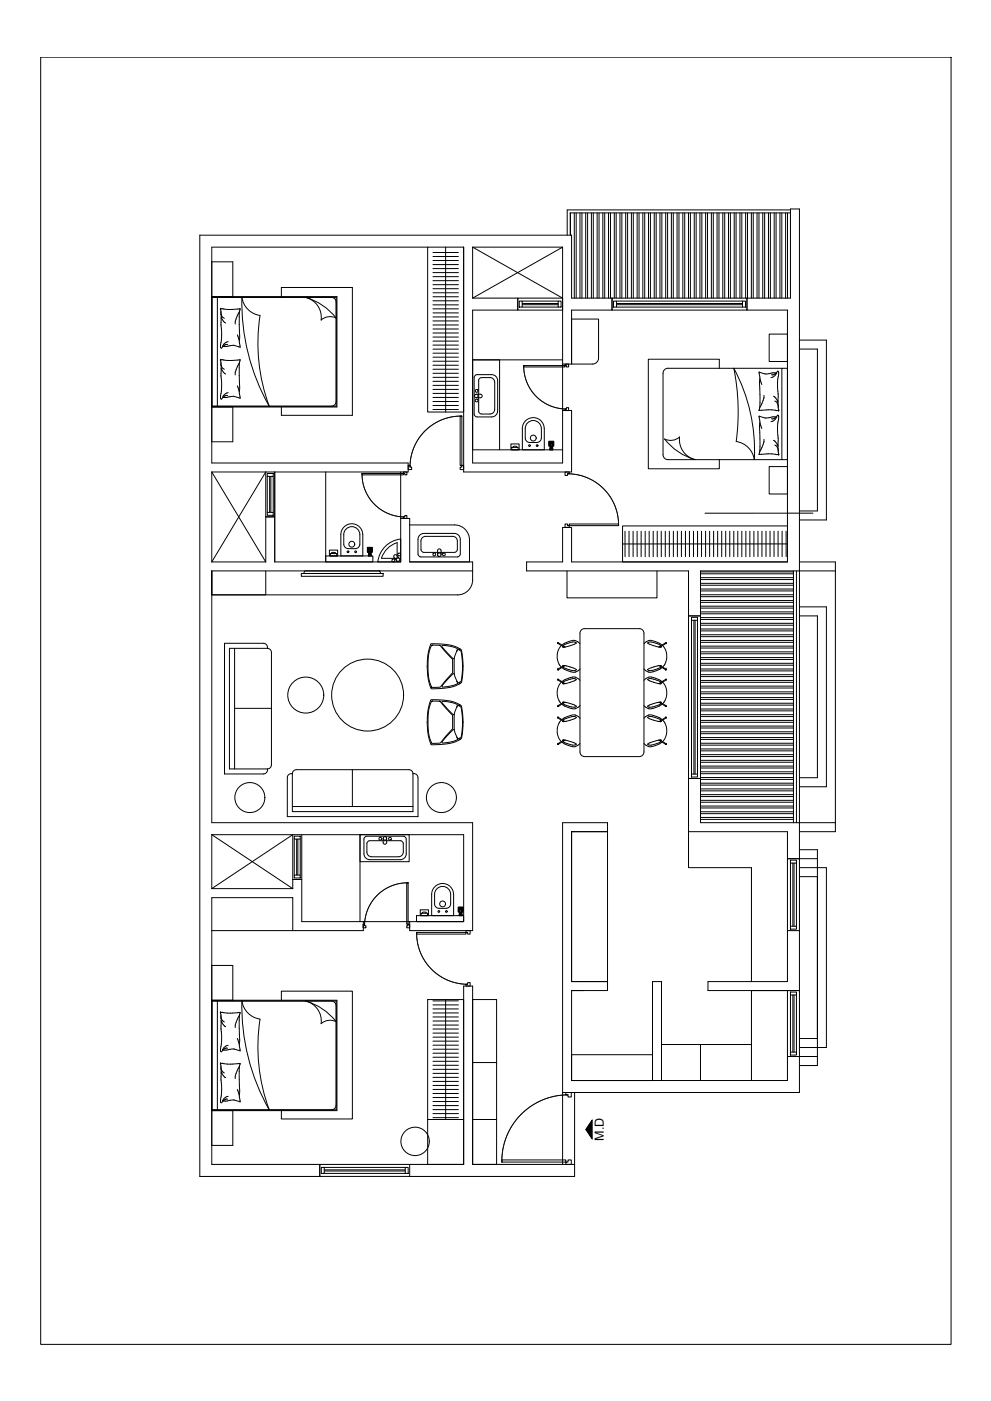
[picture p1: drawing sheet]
<svg xmlns="http://www.w3.org/2000/svg" width="420mm" height="594mm" viewBox="0 0 420 594" stroke-linecap="round" stroke-linejoin="round" font-family="sans-serif">
<defs><g id="words">
<text font-size="5.3" x="256.1" y="483.7" transform="rotate(-90 256.1 483.7)">M.D</text>
</g></defs>
<!-- layer: A-WALL-PARP -->
<path d="M335.1 88.6h3.8v153.5h-41.9v19.1h-5.1v-19.1h-68.6v-3.8h15.2v-14.6h3.8v14.6h91.6v-106.8h-17.2v-5.1h18.4zM181.3 104.8h-91.5v91.5h83.2v3.8h-83.2v38.2h22.9v-19.1h3.8M196.6 104.8v95.3h45.7v-26h-3.8v22.2h-38.1v-64.8h19.1v-5.1h-19.1v-21.6h38.1v49.6h3.8v-22.9h17.2v-5.1h-17.2v-26.7h-157.6v399.2h50.9v-5.1h-45.8v-113.2h34.3v14h30v-3.8h-26.2v-17.9h-3.8v3.9h-34.3v-22.9h106.8v36.9h-22.9v3.8h26.7v-45.7h-110.6v-106.8h110.6v-3.8h-26.7v-18.5h-3.8v18.5h-53.4v-38.2M291.9 330.1h5.1v18.8h41.9v15.2h-5v-11.4h-42zM238.5 348.9h19.1v3.8h-15.3v63.5h15.3v3.8h-15.3v38.2h91.6v-10.2h5v15.3h-100.4zM196.6 418.1h3.8v75.7h43.2v5.1h-69.9v-5.1h22.9zM300.2 416.2h33.7v-21.6h5v25.4h-38.7zM276.6 458.2v-42h3.9v42" fill="none" stroke="#000" stroke-width=".42"/>
<!-- layer: P -->
<g fill="none" stroke="#000" stroke-width=".42">
<path d="M241.9 90.3v9.4M243.5 90.3v36.1M244.3 90.3v36.1M245.9 90.3v36.1M246.7 90.3v36.1M248.3 90.3v36.1M249.1 90.3v36.1M250.7 90.3v36.1M251.5 90.3v36.1M253.2 90.3v36.1M254 90.3v36.1M255.6 90.3v36.1"/>
<path d="M256.4 90.3v36.1M258 90.3v36.1M258.8 90.3v36.1M260.4 90.3v36.1M261.2 90.3v36.1M262.8 90.3v36.1M263.7 90.3v36.1M265.3 90.3v36.1M266.1 90.3v36.1M267.7 90.3v36.1M268.5 90.3v36.1M270.1 90.3v36.1"/>
<path d="M270.9 90.3v36.1M272.5 90.3v36.1M273.3 90.3v36.1M275 90.3v36.1M275.8 90.3v36.1M277.4 90.3v36.1M278.2 90.3v36.1M279.8 90.3v36.1M280.6 90.3v36.1M282.2 90.3v36.1M283 90.3v36.1M284.6 90.3v36.1"/>
<path d="M285.5 90.3v36.1M287.1 90.3v36.1M287.9 90.3v36.1M289.5 90.3v36.1M290.3 90.3v36.1M291.9 90.3v36.1M292.7 90.3v36.1M294.3 90.3v36.1M295.1 90.3v36.1M296.8 90.3v36.1M297.6 90.3v36.1M299.2 90.3v36.1"/>
<path d="M300 90.3v36.1M301.6 90.3v36.1M302.4 90.3v36.1M304 90.3v36.1M304.8 90.3v36.1M306.5 90.3v36.1M307.3 90.3v36.1M308.9 90.3v36.1M309.7 90.3v36.1M311.3 90.3v36.1M312.1 90.3v36.1M313.7 90.3v36.1"/>
<path d="M314.5 90.3v36.1M316.1 90.3v36.1M316.9 90.3v36.1M318.6 90.3v36.1M319.4 90.3v36.1M321 90.3v36.1M321.8 90.3v36.1M323.4 90.3v36.1M324.2 90.3v36.1M325.8 90.3v36.1M326.6 90.3v36.1M328.2 90.3v36.1"/>
<path d="M329 90.3v36.1M330.7 90.3v36.1M331.5 90.3v36.1M333.1 90.3v36.1M333.9 90.3v36.1M297 257.9h39.4M297 255.4h39.4M297 253h39.4M297 250.6h39.4M297 248.2h39.4M297 245.8h39.4M297 243.3h39.4"/>
<path d="M297 259.5h39.4M297 257.1h39.4M297 254.6h39.4M297 252.2h39.4M297 249.8h39.4M297 247.4h39.4M297 244.9h39.4M297 242.5h39.4M297 279.6h39.4M297 277.2h39.4M297 274.8h39.4M297 272.4h39.4"/>
<path d="M297 270h39.4M297 267.5h39.4M297 265.1h39.4M297 262.7h39.4M297 260.3h39.4M297 278.8h39.4M297 276.4h39.4M297 274h39.4M297 271.6h39.4M297 269.2h39.4M297 266.7h39.4M297 264.3h39.4"/>
<path d="M297 261.9h39.4M297 299h39.4M297 296.6h39.4M297 294.2h39.4M297 291.7h39.4M297 289.3h39.4M297 286.9h39.4M297 284.5h39.4M297 282.1h39.4M297 298.2h39.4M297 295.8h39.4M297 293.4h39.4"/>
<path d="M297 290.9h39.4M297 288.5h39.4M297 286.1h39.4M297 283.7h39.4M297 281.3h39.4M297 318.4h39.4M297 316h39.4M297 313.5h39.4M297 311.1h39.4M297 308.7h39.4M297 306.3h39.4M297 303.9h39.4"/>
<path d="M297 301.4h39.4M297 317.6h39.4M297 315.2h39.4M297 312.7h39.4M297 310.3h39.4M297 307.9h39.4M297 305.5h39.4M297 303.1h39.4M297 300.6h39.4M297 337.8h39.4M297 335.4h39.4M297 332.9h39.4"/>
<path d="M297 330.5h39.4M297 328.1h39.4M297 325.7h39.4M297 320.8h39.4M297 339.4h39.4M297 337h39.4M297 334.5h39.4M297 332.1h39.4M297 329.7h39.4M297 327.3h39.4M297 324.9h39.4M297 322.4h39.4"/>
<path d="M297 320h39.4M336.4 323.2h-39.4M297 347.5h39.4M297 345h39.4M297 342.6h39.4M297 340.2h39.4M297 346.6h39.4M297 344.2h39.4M297 341.8h39.4"/>
</g>
<!-- layer: A-ELE THIN -->
<path d="M338.9 148h7.7v68.7h-7.7M338.9 144.2h11.5v76.3h-11.5M338.9 242.1v106.8M338.9 257.3h11.5v76.3h-11.5M338.9 261.2h7.7v68.6h-7.7M338.9 371.7h7.7v68.7h-7.7M338.9 367.9h11.5v76.3h-11.5" fill="none" stroke="#000" stroke-width=".42"/>
<!-- layer: A-WALL -->
<path d="M242.3 458.2h34.3" fill="none" stroke="#000" stroke-width=".42"/>
<!-- layer: A-FIXT -->
<g fill="none" stroke="#000" stroke-width=".42">
<path d="M181.3 104.8h15.3v69.9h-15.3zM183.6 107.1h10.7M183.6 110.5h10.8M183.6 112.2h10.8M183.6 115.6h10.8M183.6 117.3h10.8M188.9 104.8l.1 69.9M194.3 108.8h-10.7M194.4 113.9h-10.8M194.4 119h-10.8M89.8 126.1h2.4v46.2h-2.4zM89.8 126.1h52.7v46.2h-52.7"/>
<path d="M89.8 125.8h53.1v46.8h-53.1M93.5 130.8l.2 2.5M93.5 130.8l.1 .2M93.5 130.8h.1M93.6 131l3.8 .2 4.4-.2M93.6 132.3l.1 .9M93.7 138.2l.3 3.9M93.7 133.2l.5 1 .9 .8M93.7 133.3l.1 1.7M93.8 134.5l.4 .9M93.8 135l-.1 3.1M94.2 135.4l.5 .7"/>
<path d="M94.7 136.2l1 .8M98.7 125.8v-14.8h-8.9v76.3h8.9v-14.7M101.4 134.4v3.2M101.4 137.6l.1 7.2 .3 2.4M101.5 132.2l-1.4 3-.4 2.2M101.8 130.9v.1M101.8 131l-.4 3.3M102.6 126.1a9.1 9.1 0 0 0 7.7 7.7 76.9 76.9 0 0 0 3.8 38.4 89.5 89.5 0 0 1-11.5-46.1zM119.3 125.8v-3.9h30.1v54.2h-30.1v-3.8M136.2 135.7a8.7 8.7 0 0 0-6.7-9.6 25.2 25.2 0 0 1 13 8.8 5.6 5.6 0 0 0-6.4 .8M140.4 126.1l1.5 .6 .6 1.5M183.6 125.8h10.8"/>
<path d="M183.6 120.7h10.8M183.6 122.4h10.8M183.6 124.1h10.8M183.6 127.6h10.8M183.6 129.3h10.8M183.6 131h10.8M183.6 132.7h10.8M183.6 134.4h10.8M183.6 136.1h10.8M183.6 137.8h10.8M183.6 139.5h10.8M93.5 152.4l.3 4.2"/>
<path d="M93.5 152.4l3.6 .5 4.7-.3M93.5 152.4h.1M93.6 153.9l.4 1.8 1.1 .9M93.8 156.1l.2 .6M93.8 156.6l.2 7.1M94 142l-.2 2.4a4.1 4.1 0 0 0 0 3.2l.5-.7M94 156.7l.2 .3M94.2 157l.5 .8M94.7 157.8l.6 .6M95 146.5l-.3 .4M95.3 158.4l.4 .2M96.5 146.1h-.7l-.8 .4"/>
<path d="M96.7 144.9l-1.3 .5-1.1 1.5M97.6 146.6l1.5-.2 2.7 .8M97.6 146.6l-3.3 .3M100.6 142l.2 .5M100.8 142.5l.5 1.3M101.3 143.8l.2 .7M101.4 159.2l.1 7.3 .3 2.3M101.5 153.9l-1.4 3-.4 2.1M101.6 153.3l-.2 6M101.8 152.6h.1M101.8 152.6l-.2 .7M101.8 147.2h.1"/>
<path d="M183.6 141.2h10.8M183.6 142.9h10.8M183.6 144.6h10.8M183.6 146.3h10.8M183.6 148h10.8M183.6 149.8h10.8M183.6 151.5h10.8M183.6 153.2h10.8M183.6 154.9h10.8M183.6 156.6h10.8M183.6 158.3h10.8M200.4 152.6h38.1"/>
<path d="M211.8 152.6v38.1M238.5 154.4v19.7M305 156.2v-3.9h-30.1v46.5h30.1v-3.9M311.1 156.2a73.5 73.5 0 0 1 8.7 38.7 9.1 9.1 0 0 0-7.7-7.7 93.6 93.6 0 0 0-1-31zM326.1 141.7h7.8v11.6h-7.8zM328.2 158.8l-1.1 .1M328.7 159l-1.8 1.1M329 158.1l-.8 .7M329.3 158.1l-.6 .9M329.3 158.2l-4.8 .4-2.7-.8 .4 2.4v7.2l-.3 6.3M329.7 157.4l.4 .3M329.7 157.4l-.4 .8"/>
<path d="M330.1 157.7v1M330.1 158.7l-.4 4.3M331.5 156.2h2.4v38.7h-2.4zM331.5 156.2h-48.3l-1.1 .2-.7 .8-.3 1v34.6l.6 1.5 1.5 .6h48.3M94 163.7l-.2 2.3a4.1 4.1 0 0 0 0 3.3l.1-.1M94.3 168.5l-.4 .7M95 168.2l-.3 .3M95.2 167.9l-.2 .3M95.4 167.9l-.2 .1M96.5 167.7l-1.1 .1M96.7 166.5l-1.5 .7-.9 1.3M97.6 168.2l1.5-.1 2.7 .7"/>
<path d="M97.6 168.2l-3.3 .3M100.6 163.6l.9 2.5M101.8 168.8h.1M142.5 170.2l-.6 1.4-1.5 .6M183.6 160h10.8M183.6 161.7h10.8M183.6 163.4h10.8M183.6 165.1h10.8M183.6 166.8h10.8M183.6 168.5h10.8M183.6 170.3h10.8M183.6 171.9h10.8"/>
<path d="M183.6 173.7h10.8M201 160.1l.5-1 .8-.2h6.8l1.3 .9 .6 1.5M201 160.1v15.5l.3 .7 1 .5 6.8-.1 1.3-.8 .6-1.6M202 167.2h1.7a.75 .75 0 0 1 .7 .7 .75 .75 0 0 1-.7 .8h-1.7M207.7 160.1l1 .3 1 1.2v12M207.8 160.1l-4 .1-.8 .8-.1 13.3M209.7 173.6l-.5 1.4-1.5 .6-3.9-.1-.6-.5-.3-.7M211 161.4v12.9M321.8 174v.1M321.9 173.7l-.1 .3M322.2 160.5l.4 1.4M322.2 179.2l.4 1.4"/>
<path d="M322.6 161.9l.4 1.2M322.7 171.8l-.6 1M323.6 169.8l-.9 2M323.8 169l-.3 .8M323.9 167.6l-.1 1.4M327.4 178.7l-.5 .1M327.9 168l.9 .7 1 1.9M328.1 176.7l-3.4 .6-2.9-.8 .4 2.3v9.5l-.4 4.4M328.1 176.7l1.2 .1M328.2 177.5l-1.1 .1M328.5 170l.9 .8 .5 1M328.7 177.7l-1.2 .9"/>
<path d="M329 176.8l-.8 .6M329.3 176.8l-.6 .9M329.7 163l.4 10.6M329.7 176.1l.4 .2M329.7 176.1l-.4 .7M329.9 171.8l.1 .9M330.1 176.3v1.1M330.1 173.6v.6l-2.9-.4-5.3 .2M330.1 177.4l-.4 3.8 .2 5.8M330.2 174.2h-.1M200.4 190.7h38.1M216.6 188.2h3.5v2.5h-3.5z"/>
<path d="M217 189.7h2.7v1h-2.7zM217.6 189.7v-.4l.7-.1 .8 .1v.4M221.5 190.7l-.1-9a4.6 4.6 0 0 1 4.7-4.6 4.6 4.6 0 0 1 4.6 4.6l.1 9M229.5 181.7a3.4 3.4 0 0 0-3.4-3.4 3.4 3.4 0 0 0-3.4 3.4l.1 4.5 .8 1.2 .9 .2M229.5 185.8l-.2 .9-1.1 .8-3.6 .1M229.5 181.7v4.1M233.2 190.3v-1.2h-.4v-1.9h1.9l-.3 3.5M233.2 189.2h-.5v-2.1h2.1v2.1h-.5M233.2 188.9a.92 .92 0 0 1-.2-1.4 .92 .92 0 0 1 1.4 0 .92 .92 0 0 1-.1 1.4M233.2 188.8l.3 .8M233.3 188.8h.1M233.3 188.2h.8"/>
<path d="M233.3 188.8l.1 .1M233.4 188.2v1.3h.7v-.7M233.4 188.2h.7M233.4 188.8h.7M233.4 189.5l.1 .6h.5l.1-.6M233.5 189.8h.5M233.5 188.1l-.2-.1v.3M233.6 188.1h.3M234 188.1l.2-.1-.1 .3M234.1 188.8v.7l-.7 .1M234.1 188.2v.6M234.1 188.8v.1"/>
<path d="M234.4 190.3h-1.3v.4M281.8 186.1a5.6 5.6 0 0 0 6.3-.8 8.8 8.8 0 0 0 6.7 9.6 25.1 25.1 0 0 1-13-8.8zM321.8 192.7h.1M322.6 180.6l.4 1.1M322.8 192.6l-.9 .1M322.8 192.6l4.4-.1 3 .4M323.6 188.5l-1.5 3M323.8 187.7l-.3 .7M323.9 186.3l-.1 1.4M326.1 197.9h7.8v11.6h-7.8zM327.9 186.7l.9 .6 1 1.9M328.5 188.7l.9 .7 .5 1.1"/>
<path d="M329.9 190.5l.1 .9M329.9 187l.2 5.9M330.1 192.9h.1M138.1 200.1v38.2M169.9 200.1v19.7M138.1 235.7h20v2.6h-20zM139.7 233.3h3.5v2.4h-3.5zM140 234.7h2.8v1h-2.8zM142.2 234.7l-.1-.4-.7-.1-.7 .1v.4M146.2 223.2a4.6 4.6 0 0 1 4.9-.7 4.6 4.6 0 0 1 2.7 4.2v9h-9.3l.1-9.8 .5-1.5zM146.7 224.3a3.4 3.4 0 0 1 3.8-.7 3.4 3.4 0 0 1 2.1 3.1l-.1 4.1-.5 1.3-1.3 .5h-3.6l-1.1-.9-.2-.9v-4.8zM155.9 232.2h1.8l-.3 3.5h-1.2z"/>
<path d="M156.2 235.3h1.2M156.2 234.2h-.5v-2.1h2.2v2.1h-.5M156.3 233.9a.92 .92 0 0 1-.2-1.4 .92 .92 0 0 1 1.4 0 .92 .92 0 0 1-.2 1.4M156.4 233.8h.1M156.4 233.2l.1 1.3M156.4 233.2h.8M156.4 233.8h.8M156.4 233.8l.1 .1M156.4 234.5l.1 .7h.6v-.7M156.5 233.2h-.1M156.5 234.5h.6M156.5 234.8h.6"/>
<path d="M156.5 233.1l-.2-.1 .1 .3M156.7 233.1h.2M157.2 233.8l.2 .5-.3 .3-.7-.1-.1-.7M157.2 233.2l-.1 1.3M157.2 233.2v.1M157.2 233.8l-.1 .1M168.4 230.1v6.7l-6.7-.1a10.2 10.2 0 0 1 6.7-6.6M169.9 228.6a11 11 0 0 0-9.7 9.7M169.9 228.6v9.7h-9.7M173.7 222.6h19a6.4 6.4 0 0 1 6.4 6.3v9.4M178.2 226.7l1.5-.5h12.9l1.1 .2 .9 .7 .5 1v6.8l-.2 .7-1 .6-15.4-.1-.8-.2-.5-1v-6.2l.3-1.1zM178.5 229.4l.2-1 1.2-.9 12-.1 1.4 .6 .6 1.4"/>
<path d="M178.5 229.4v4l.8 .8h13.4l.7-.2 .4-.6 .1-4M185.5 235.2v-1.7a.75 .75 0 0 1 .8-.8 .75 .75 0 0 1 .7 .8v1.7M265 225.3v10.8M266.7 225.3v10.8M268.4 225.3v10.8M270.1 225.3v10.8M271.8 225.3v10.8M273.5 225.3v10.8M275.2 225.3l.1 10.8M276.9 225.3v10.8M278.7 225.3v10.8M280.4 225.3v10.8"/>
<path d="M282.1 225.3v10.8M283.8 225.3v10.8M285.5 225.3v10.8M287.2 225.3v10.8M288.9 225.3v10.8M290.6 225.3v10.8M292.3 225.3v10.8M294 225.3v10.8M295.7 225.3v10.8M297.4 225.3v10.8M299.1 225.3v10.8M300.9 225.3v10.8"/>
<path d="M302.6 225.3v10.8M304.3 225.3v10.8M306 225.3v10.8M307.7 225.3v10.8M309.4 225.3v10.8M311.1 225.3v10.8M312.8 225.3v10.8M314.5 225.3v10.8M316.2 225.3v10.8M317.9 225.3v10.7M319.6 225.3v10.7M321.4 225.3v10.7"/>
<path d="M323 225.3v10.7M324.8 225.2v10.8M326.5 225.2v10.8M328.2 225.2v10.8M329.9 225.2v10.8M331.6 225.2v10.8M333.3 225.2v10.8M333.9 223h-70v15.3h70M333.9 230.6l-70 .1M89.8 242.1v10.2h22.9v-10.2M127.7 243.2h34.7v1.2h-34.7zM129.2 242.1h31.8l.4 1.1h-32.6z"/>
<path d="M200.4 245.9a6.4 6.4 0 0 1-6.4 6.4h-104.2M240.4 242.1v11.4h38.1v-11.4M99.5 274.9v51.2M113.4 274.9l1.2 .5 .5 1.2v47.8l-.5 1.2-1.2 .5M113.4 274.5v.4M113.4 274.9h-16.1v51.2h16.1M113.4 274.5l-.5-1.2-1.2-.5h-16.5v55.4h16.5l1.2-.5 .5-1.6M182.7 273.1l6.3 .2a12.6 12.6 0 0 1 6.3 2.1l.8 2.9 .2 5.4-.6 5.5-.8 .7a22.4 22.4 0 0 1-11.3 2.2l-.8-.1-.7-1.9-.6-2.8-.4-3.8 .3-5.9zM182.9 273.7l3.6-.1 5.3 5.8 .1 4.9a2.61 2.61 0 0 1-1.3 2.4l-1.5 1.7a6.7 6.7 0 0 1-2.9 3h-3.1l-1.3-3.8-.3-4.4 .1-4.7 .5-2.6zM192.6 279.3v6.3M193.7 276.1l.2-1-.7-.4-5-1a.5 .5 0 0 0-.8 .1 .5 .5 0 0 0 .2 .7l4.1 4.5 .9 .3M193.7 276.1v-.1a.85 .85 0 0 1 .8-.6 .85 .85 0 0 1 .8 .6l.8 5.5-.2 5.3-.4 2-1 .7-.8-.6"/>
<path d="M193.7 276.1l-1.1 3.2M194.9 275.2v.2M194.9 275.2l-.3-.2 .3 .4M236.4 272.7l.1 .1M236.5 272.8l1.5 1M236.7 272.5l-.3 .2M236.7 272.5l1.6 1M238 273.8a6.7 6.7 0 0 0 0 9M238.3 273.5l-.3 .3M238.5 274.1l.1 .3h.5M238.5 274.1l.6 .3M238.7 273.8l.9 .6"/>
<path d="M238.7 273.8l-.2 .3M239.6 274.4h-.5M244.3 272.7l-1.6 .8-3.1 .9M244.4 272.7a5.6 5.6 0 0 0-5.7 1.1M245.9 272.9l-.9-.7a3.6 3.6 0 0 0-4-.1l-2.7 1.4M271.1 266.6l1.3 .5 .6 1.4v50.4M271.1 266.6h-23.3l-.9 .2-.7 .7-.3 1v50.4M273 272.9l.9-.7a4.1 4.1 0 0 1 4.8 .2l2 1.1M274.6 272.7a5.6 5.6 0 0 1 5.6 1.1M274.6 272.7l1.7 .8 3 .9M279.3 274.4h.5M280.2 273.8l-.9 .6"/>
<path d="M280.2 273.8l.2 .3M280.4 274.1l-.1 .3h-.5M280.4 274.1l-.6 .3M280.7 273.5l.2 .3M280.9 273.8a6.7 6.7 0 0 1 .1 9M282.2 272.5l.3 .1-.1 .2M282.2 272.5l-1.5 1M282.4 272.8l-1.5 1M182.7 296.8l6.3 .2a12.6 12.6 0 0 1 6.3 2.1l.8 3 .2 5.3-.6 5.6-.8 .7a22.4 22.4 0 0 1-11.3 2.1h-.8l-.7-2-.6-2.7-.4-3.8 .3-6zM182.9 297.4l3.6-.1 5.3 5.9 .1 4.8a2.61 2.61 0 0 1-1.3 2.4l-3.9 4.6h-3.7l-1.2-3.7-.3-4.4 .2-5.7zM192.6 285.6l1.1 3.3M192.6 285.6l-.8 .3-3.9 4.3a.68 .68 0 0 0-.4 1 .68 .68 0 0 0 1.1 .1l4.8-1.1a.73 .73 0 0 0 .6-.5 .73 .73 0 0 0-.3-.8"/>
<path d="M193.7 299.8l.2-.9-.7-.5-5-1a.5 .5 0 0 0-.8 .1 .5 .5 0 0 0 .2 .7l3.9 4.2 1.1 .7M193.7 299.8l.2-.4a1.1 1.1 0 0 1 1.6 .7l.6 5.1-.2 5.3-.4 2.1-1 .7-.8-.7M193.7 299.8l-1.1 3.3M194.9 298.9v.2M194.9 298.9l-.3-.2 .3 .4M195 289.6v.2M195 289.6l-.4 .4 .4-.2M236.4 288.2l.1 .1M236.5 288.3l1.5 1M236.6 299.3l-.1 .3 .2-.1M236.6 299.3l.1 .2M236.6 283.7l-.1 .4 .2-.1"/>
<path d="M236.6 283.7l.1 .3M236.6 283.7h.1M236.7 288.1l-.3 .1M236.7 288.1l1.6 1M238 298.4l-1.4 .9M238 298.4l.2 .2M238 282.8l-1.4 .9M238 282.8l.2 .2M238 289.3a6.7 6.7 0 0 0 0 9.1M238.2 298.6l2.6 1.4a3.8 3.8 0 0 0 5.1-.8M238.2 283l2.6 1.5a3.8 3.8 0 0 0 5.1-.8M238.2 298.6l-1.5 .9"/>
<path d="M238.2 283l-1.5 1M238.3 289.1l-.3 .2M238.5 289.6l.1 .3h.5M238.5 289.6l.6 .3M238.5 298l.2 .3M238.5 282.5l.2 .3M238.7 289.3l.9 .6M238.7 289.3l-.2 .3M239 297.7l-.5 .3M239 282.2l-.5 .3M239.5 297.8l-.8 .5M239.5 297.8l3.6 1 1.3 .7a3.3 3.3 0 0 1-3.7-.2l-2-1"/>
<path d="M239.5 297.8l-.8-.1-.2 .3M239.5 282.2l-.8 .6M239.5 282.2l3.6 1.1 1.3 .7a3.3 3.3 0 0 1-3.7-.2l-2-1M239.5 282.2h-.8l-.2 .3M239.6 289.9h-.5M244.3 288.2l-1.6 .8-3.1 .9M244.4 288.2a5.6 5.6 0 0 0-5.7 1.1M245.9 288.5l-.9-.8a4 4 0 0 0-4.8 .2l-1.9 1.2M273 288.5l.9-.8a4.1 4.1 0 0 1 4.8 .2l2 1.2M279.3 289.9h.5M279.4 297.8l.9 .5M279.4 297.8l-3.6 1-1.3 .7a3.3 3.3 0 0 0 3.8-.2l2-1"/>
<path d="M279.4 297.8l.8-.1 .2 .3M279.4 282.2l.9 .6M279.4 282.2l-3.6 1.1-1.3 .7a3.3 3.3 0 0 0 3.8-.2l2-1M279.4 282.2h.8l.2 .3M279.9 297.7l.5 .3M279.9 282.2l.5 .3M280.2 289.3l-.9 .6M280.2 289.3l.2 .3M280.2 289.3v-.1a5.6 5.6 0 0 0-5.6-1l4.7 1.7M280.4 289.6l-.1 .3h-.5M280.4 289.6l-.6 .3M280.4 298l-.1 .3"/>
<path d="M280.4 282.5l-.1 .3M280.7 289.1l.2 .2M280.7 298.6l-2.6 1.4a3.8 3.8 0 0 1-5.1-.8M280.7 283l-2.6 1.5a3.8 3.8 0 0 1-5.1-.8M280.7 298.6l1.5 .9M280.7 283l1.5 1M280.9 289.3a6.7 6.7 0 0 1 .1 9.1M281 298.4l1.4 .9M281 298.4l-.3 .2M281 282.8l1.4 .9M281 282.8l-.3 .2M282.2 288.1h.3l-.1 .2"/>
<path d="M282.2 288.1l-1.5 1M282.4 299.3v.3l-.2-.1M282.4 299.3l-.2 .2M282.4 283.7v.4l-.2-.1M282.4 283.7l-.2 .3M282.4 283.7h.1M282.4 288.3l-1.5 1M99.5 300.4h15.6M192.6 303.1v6.3M192.6 309.4l1.1 3.2M192.6 309.4l-.8 .3-3.9 4.2a.68 .68 0 0 0-.4 1 .68 .68 0 0 0 1.1 .1l4.8-1.1a.73 .73 0 0 0 .6-.5 .73 .73 0 0 0-.3-.8M195 313.3v.2"/>
<path d="M195 313.3l-.4 .4 .4-.2M236.4 315.5l.3 .1M236.5 315.4l-.1 .1M236.6 304.4h.1M236.6 304.4l1.4 1M236.7 304.2h-.3l.2 .2M236.7 304.2l-.1 .2M236.7 304.2l1.5 1M238 305.4a6.7 6.7 0 0 0 0 9M238 314.4l.3 .2M238 314.4l-1.5 1M238.2 305.2l-.2 .2"/>
<path d="M238.3 314.6a7 7 0 0 0 6.1 1.8l1.5-1.1M238.3 314.6l-1.6 1M238.5 314.1l.2 .3M238.5 305.7l.2 .3h.8M238.5 305.7l.5 .3M238.7 305.4l.8 .6M238.7 305.4l2-1a3.2 3.2 0 0 1 3.7-.2l-1.7 .9-3.2 .9M238.7 305.4l-.2 .3M238.7 314.4a6.8 6.8 0 0 0 5.6 1.2l.1-.1M239.1 313.8h-.5l-.1 .3M239.1 313.8h.5M239.1 313.8l-.6 .3"/>
<path d="M239.6 313.8l-.9 .6M239.6 313.8l3.1 .9 1.6 .9M245.9 318.9l.6 1.3 1.3 .6h23.3M245.9 304.6l-.6-.6a3.7 3.7 0 0 0-4.5-.3l-2.6 1.5M273 304.6l.6-.6a3.7 3.7 0 0 1 4.5-.3l2.6 1.5M273 318.9l-.6 1.3-1.3 .6M279.3 313.8l.9 .6M279.3 313.8l-.5 .2a6.5 6.5 0 0 0-4.2 1.6 3 3 0 0 0 3.2-.1l2.4-1.1M279.8 313.8h.5l.1 .3M279.8 313.8h-.5M279.8 313.8l.6 .3M280.3 305.4l-.9 .6"/>
<path d="M280.3 305.4l-2-1a3.2 3.2 0 0 0-3.8-.2l1.8 .9 3.1 .9M280.3 305.4l.1 .3M280.4 314.1l-.2 .3M280.4 305.7l-.2 .3h-.8M280.4 305.7l-.5 .3M280.7 314.6a6.1 6.1 0 0 1-6.8 1.4l-.9-.7M280.7 314.6l1.5 1M280.7 305.2l.3 .2M280.9 314.4l-.2 .2M280.9 314.4l1.5 1M281 305.4a6.7 6.7 0 0 1-.1 9M282.2 304.2h.3l-.1 .2"/>
<path d="M282.2 304.2l.2 .2M282.2 304.2l-1.5 1M282.4 304.4h.1M282.4 304.4l-1.4 1M282.4 315.4l.1 .2h-.3M124 328.1l.4-1.2 1.2-.5h47.8l1.2 .5 .5 1.2M124 328.1l-1.7 .4-.5 1.2v16.6h55.4v-16.6l-.5-1.2-1.6-.4M124 328.1v16.1h51.1v-16.1M149.4 326.4v15.6M124 342h51.1M152.6 353.9h20.9v11.5h-20.9zM152.6 353.9v36.9"/>
<path d="M155.5 354.6l-1 .5-.2 .7v6.3l.3 1 .6 .9 1.6 .5h13M155.6 354.6h15.4l.7 .2 .5 1v6.8l-.9 1.4-1.6 .5M162.4 357.2a.75 .75 0 0 0 .8 .8 .75 .75 0 0 0 .7-.8M162.5 355.5v1.8M163.9 355.5v1.8M169.7 356.5l.8 .2 .4 .6 .1 4-.6 1.4-1.4 .6M169.8 356.5l-13.4 .1-.8 .7v4M242.3 352.7h15.3v63.5h-15.3zM291.9 352.7v15.2h26.7v48.3M155.5 361.3l.6 1.4 1.4 .6M157.5 363.3h11.5M184.1 376.3a4.6 4.6 0 0 1 5.1-1.4 4.6 4.6 0 0 1 3.1 4.4v9h-9.3l.1-9.9z"/>
<path d="M154.1 390.8h19.6M176.6 388.3h20v2.5h-20zM178.2 385.8h3.5v2.5h-3.5zM178.5 387.3h2.8v1h-2.8zM179.2 387.3v-.4l.7-.2 .8 .2v.4M191.1 383.3l-.3 .9-1.1 .9-3.6 .1-.9-.3-.9-1.1v-4.5a3.4 3.4 0 0 1 3.4-3.4 3.4 3.4 0 0 1 3.4 3.4v4M194.4 384.8h1.8l-.3 3.5h-1.2zM194.7 387.8h1.2M194.7 386.7h-.5v-2.1h2.2v2.1h-.5M194.8 386.4a.92 .92 0 0 1-.2-1.3 .92 .92 0 0 1 1.4 0 .92 .92 0 0 1-.2 1.3M194.9 386.3l-.1 .7 .8 .2 .3-.4-.2-.5M194.9 386.3l.1 .1"/>
<path d="M194.9 385.7l.1 1.3M194.9 385.7h.8M194.9 386.3h.8M194.9 387l.1 .7h.6v-.7M195 385.7h-.1M195 387h.6M195 387.3h.6M195.1 385.7l-.3-.1 .1 .2M195.2 385.7h.2M195.5 385.7l.3-.1-.1 .2M195.6 385.7h.1M195.7 385.7l-.1 1.3"/>
<path d="M195.7 386.3l-.1 .1M89.8 424.5h2.4v46.1h-2.4zM89.8 424.5h52.7v46.1h-52.7M89.8 424.1h53.1v46.8h-53.1M93.5 429.2l.2 2.4M93.5 429.1l.4 .2M93.5 429.1v.1M93.6 430.7l.1 .9M93.7 431.6l.5 1 .9 .7M93.7 431.7l.3 8.7M93.8 432.8l.4 1M93.9 429.3l1.1 .1"/>
<path d="M94.2 433.8l1.5 1.6M94.9 429.4h5.9M98.7 424.1v-14.7h-8.9v76.3h8.9v-14.8M101.5 430.6l-1.4 3-.4 2.2M101.8 429.3h.1M101.8 429.3l-1 .1M101.8 429.4l-.4 4.4 .1 9.4 .3 2.4M102.6 424.4a9.1 9.1 0 0 0 7.7 7.7 76.9 76.9 0 0 0 3.8 38.5 89.5 89.5 0 0 1-11.5-46.2zM119.3 424.1v-3.8h30.1v54.2h-30.1v-3.9M129.5 424.5a25.2 25.2 0 0 1 13 8.7 5.6 5.6 0 0 0-6.4 .9M129.5 424.4a8.7 8.7 0 0 1 6.7 9.7M140.4 424.5l1.5 .6 .6 1.4"/>
<path d="M183.6 426.1h10.7M183.6 427.8h10.7M183.6 431.2h10.8M183.6 433h10.8M183.6 434.7h10.8M183.6 436.4h10.8M183.6 438.1h10.8M183.6 439.8h10.8M188.9 423.8l.1 50.9M194.3 424.4h-10.8M194.4 429.5h-10.8M333.9 420h-15.3v38.2"/>
<path d="M93.5 450.8l.2 2.5M93.5 450.8l2.9 .4 5.4-.2M93.5 450.8h.1M93.6 452.3l.1 .9M93.7 453.2l.5 1 .9 .8M93.7 453.3l.1 1.7M93.8 454.5l.2 .6M93.8 455l.2 7.1M94 440.4l-.2 2.4a4 4 0 0 0 0 3.2h.1M94 455.1l.2 .3M94.2 455.4l.5 .7M94.3 445.2l-.4 .8"/>
<path d="M94.7 456.2l.6 .6M95.3 456.8l.4 .2M95.6 444.5l-.9 .8M95.7 444.5h.8M96.7 443.3l-1.3 .5-1.1 1.4M97.6 445l-3.3 .2M98.9 444.8l-1.3 .1M98.9 444.8l2.9 .8M100.6 440.3l.9 2.6M101.5 452.2l-1.4 3-.4 2.2M101.8 450.9v.1M101.8 451l-.4 4.4 .1 9.4 .3 2.4"/>
<path d="M101.8 445.5v.1M183.6 441.5h10.8M183.6 443.2h10.8M183.6 444.9h10.8M183.6 446.6h10.8M183.6 448.3h10.8M183.6 450h10.8M183.6 451.7h10.8M183.6 453.4h10.8M183.6 455.2h10.8M183.6 456.8h10.8M183.6 458.6h10.8"/>
<path d="M200.4 450.6h10.1v43.2h-10.1zM200.4 450.6v-26.8h10.1v26.8M242.3 447.2h34.3v11h-34.3zM280.5 442.9h38.1M297 442.9v15.3M94 462l-.2 2.4a4.1 4.1 0 0 0 0 3.2h.1a3.8 3.8 0 0 1 2.8-2.7M95 466.5l-.3 .4M95.4 466.2l-.4 .3M95.6 466.1l-.2 .1M96.5 466.1h-.8M97.6 466.6l1.5-.2 2.7 .8M97.6 466.6l-3.3 .2"/>
<path d="M100.6 462l.7 1.8M101.3 463.8l.2 .7M101.8 467.2h.1M142.5 468.5l-.6 1.5-1.5 .6M181.3 474.7h15.3M183.6 460.3h10.8M183.6 462h10.8M183.6 463.7h10.8M183.6 465.4h10.8M183.6 467.1h10.8M183.6 468.8h10.8M183.6 470.5h10.8"/>
<path d="M183.6 472.2h10.8M183.6 473.9h10.8M200.4 474.7h10.1M238.5 463.3v30.5M243.6 463.3v30.5M181.3 493.8v-70h15.3v70"/>
<circle cx="201.9" cy="167.9" r=".75"/>
<circle cx="202.1" cy="165.8" r=".6"/>
<circle cx="202.1" cy="169.8" r=".6"/>
<circle cx="224.5" cy="189" r=".37"/>
<circle cx="226.1" cy="185.8" r="1.24"/>
<circle cx="227.7" cy="189" r=".37"/>
<circle cx="233" cy="188.1" r=".14"/>
<circle cx="233.1" cy="187.7" r=".14"/>
<circle cx="233.1" cy="188.5" r=".14"/>
<circle cx="233.4" cy="187.5" r=".14"/>
<circle cx="233.5" cy="187.8" r=".14"/>
<circle cx="233.7" cy="187.4" r=".14"/>
<circle cx="233.9" cy="187.8" r=".14"/>
<circle cx="234.1" cy="187.5" r=".14"/>
<circle cx="234.4" cy="188.5" r=".14"/>
<circle cx="234.4" cy="187.7" r=".14"/>
<circle cx="234.5" cy="188.1" r=".14"/>
<circle cx="147.5" cy="234" r=".37"/>
<circle cx="149.2" cy="230.8" r="1.24"/>
<circle cx="150.8" cy="234" r=".37"/>
<circle cx="156" cy="233.1" r=".14"/>
<circle cx="156.1" cy="232.8" r=".14"/>
<circle cx="156.1" cy="233.5" r=".14"/>
<circle cx="156.4" cy="232.5" r=".14"/>
<circle cx="156.6" cy="232.8" r=".14"/>
<circle cx="156.8" cy="232.4" r=".14"/>
<circle cx="157" cy="232.8" r=".14"/>
<circle cx="157.2" cy="232.5" r=".14"/>
<circle cx="157.4" cy="232.8" r=".14"/>
<circle cx="157.4" cy="233.5" r=".14"/>
<circle cx="157.6" cy="233.1" r=".14"/>
<circle cx="166.8" cy="237.6" r=".6"/>
<circle cx="169.2" cy="235.1" r=".6"/>
<circle cx="184.1" cy="235.1" r=".6"/>
<circle cx="186.3" cy="235.2" r=".75"/>
<circle cx="188.2" cy="235.1" r=".6"/>
<circle cx="129.6" cy="294.7" r="7.6"/>
<circle cx="155.9" cy="294.7" r="15.3"/>
<circle cx="105.9" cy="338.2" r="6.4"/>
<circle cx="187.1" cy="338.2" r="6.4"/>
<circle cx="161.2" cy="355.7" r=".6"/>
<circle cx="163.2" cy="355.5" r=".75"/>
<circle cx="165.3" cy="355.7" r=".6"/>
<circle cx="186" cy="386.5" r=".37"/>
<circle cx="187.7" cy="383.3" r="1.24"/>
<circle cx="189.3" cy="386.5" r=".37"/>
<circle cx="194.5" cy="385.7" r=".14"/>
<circle cx="194.6" cy="385.3" r=".14"/>
<circle cx="194.6" cy="386.1" r=".14"/>
<circle cx="194.9" cy="385" r=".14"/>
<circle cx="195.1" cy="385.4" r=".14"/>
<circle cx="195.3" cy="384.9" r=".14"/>
<circle cx="195.5" cy="385.4" r=".14"/>
<circle cx="195.7" cy="385" r=".14"/>
<circle cx="196" cy="385.3" r=".14"/>
<circle cx="196" cy="386.1" r=".14"/>
<circle cx="196.1" cy="385.7" r=".14"/>
<circle cx="176" cy="484" r="6"/>
</g>
<!-- layer: A-GLAS -->
<path d="M335.1 89h-94.6v10.7M335.1 90.3h-93.4v9.4M336.4 242.1v106.8M337.7 242.1v106.8" fill="none" stroke="#000" stroke-width=".42"/>
<!-- layer: A-WINDOW -->
<path d="M238.5 126.4v5.1" fill="none" stroke="#000" stroke-width=".42"/>
<!-- layer: A-WINDOW FENCING -->
<path d="M338.9 238.3h15.3v114.4h-15.3M338.9 242.1h15.3M338.9 348.9h15.3M338.9 360.3h7.7v91.5h-7.7M338.9 364.1h7.7M338.9 448h7.7" fill="none" stroke="#000" stroke-width=".42"/>
<!-- layer: A-DOOR -->
<g fill="none" stroke="#000" stroke-width=".42">
<path d="M222 155h17.6v.6h-17.6zM222 155l.1 .7M222.1 155.8v.1M222.1 156v.7M222.1 156.7v.2M222.1 157v.1M222.1 157.2l.1 .4M222.2 157.7v.1M222.2 157.9l.1 .2M222.3 158.2l.2 1M222.5 159.3l.1 .4M222.6 159.8l.4 1.3"/>
<path d="M239.6 154.4h1.5v1.2h-.9v-.6h-.6zM183.7 179.9l-.1 .1M184.1 179.6l-.4 .3M184.3 179.5l-.1 .1M184.5 179.4l-.1 .1M184.7 179.3l-.1 .1M186.8 178.2l-2 1M187 178.1l-.1 .1M187.3 178l-.2 .1M187.5 177.9l-.2 .1M187.9 177.8l-.3 .1M188.4 177.6l-.4 .1"/>
<path d="M189.1 177.4l-.6 .2M190.2 177.1l-1.1 .3M190.9 176.9l-.6 .1M191.2 176.9h-.2M191.6 176.8h-.4M191.9 176.7h-.2M192.3 176.6l-.4 .1M192.8 176.6h-.4M193.3 176.5l-.4 .1M194 176.5h-.6M194.2 176.5h-.1M194.7 176.4l-.4 .1"/>
<path d="M194.8 176.4h1M195.1 176.4h.7v20.9h-.7zM223 161.2l.1 .1M223.1 161.4l.1 .1M223.2 161.6l.2 .6M223.5 162.3v.1M223.5 162.5l.2 .4M223.7 162.9l.2 .4M223.9 163.4l.1 .1M224 163.6l.1 .1M224.2 163.8v.1M224.3 164l.4 .7"/>
<path d="M224.7 164.8l.1 .2M224.9 165l.1 .1M225 165.2l.1 .2M225.1 165.4l.1 .2M225.3 165.6l.1 .1M225.4 165.8l.1 .2M225.6 166v.1M225.7 166.2l.5 .7M226.3 166.9l.1 .2M226.4 167.1l.1 .1M226.6 167.3l.1 .1M226.8 167.5l.1 .1"/>
<path d="M226.9 167.7l.8 .8M227.8 168.5l.2 .3M228.1 168.8l.9 .8M229 169.6l.3 .2M229.4 169.9l.3 .2M229.8 170.2l.1 .1M230 170.3l.1 .1M230.2 170.4l.1 .1M230.4 170.5l.5 .4M231 170.9l.1 .1M231.2 171.1h.1M231.4 171.2h.1"/>
<path d="M231.6 171.3l.2 .1M231.8 171.4l.2 .1M232 171.5l.6 .3M232.7 171.8l.1 .1M232.9 171.9l.1 .1M233.1 172l.2 .1M233.3 172.1l.8 .3M234.2 172.4l.2 .1M234.4 172.5l.2 .1M234.7 172.6l1.1 .3M235.8 172.9l.9 .2M236.7 173.1h.2"/>
<path d="M237 173.2l.8 .1M237.9 173.3h.4M238.4 173.3l.4 .1M238.9 173.4h.1M239.1 173.4h.2M239.4 173.4h.1M239.6 173.4h.6M240.2 172.9h.9v1.2h-1.5v-.7h.6zM173.1 197.3h.7v.8h.7v1h-1.4zM173.8 197.5v.6M173.9 196.3l-.1 1.1M174 195.6l-.1 .6"/>
<path d="M174 195.4v.1M174 195.1v.2M174.2 194.2l-.2 .8M174.2 193.9v.2M174.3 193.7l-.1 .2M174.4 193.2l-.1 .4M174.4 193v.2M174.5 192.5l-.1 .4M174.6 192.3v.2M174.8 191.6l-.2 .6M174.9 191.4l-.1 .1M175 191l-.1 .3"/>
<path d="M175.3 190.3l-.3 .6M175.4 190.1l-.1 .1M175.5 189.6l-.1 .4M175.6 189.4v.1M175.8 189l-.1 .3M175.9 188.8v.1M176.3 188.1l-.3 .6M176.4 187.9l-.1 .1M176.5 187.7l-.1 .1M176.6 187.5l-.1 .1M176.8 187.1l-.2 .3M177.1 186.7l-.2 .3"/>
<path d="M177.2 186.4l-.1 .2M177.5 186.1l-.3 .3M177.6 185.9l-.1 .1M177.7 185.7l-.1 .1M177.9 185.5l-.1 .1M178.6 184.5l-.7 .9M178.7 184.3l-.1 .2M179 184l-.2 .3M179.2 183.8l-.1 .1M179.4 183.6l-.1 .1M180 182.9l-.6 .6M180.3 182.6l-.2 .3"/>
<path d="M180.5 182.4l-.1 .1M180.9 182.1l-.3 .3M181 181.9l-.1 .1M181.2 181.8l-.1 .1M181.4 181.6l-.1 .1M181.6 181.4l-.1 .2M182.5 180.7l-.8 .7M182.7 180.6l-.1 .1M183.5 180l-.7 .5M195.8 197.3h.8v1.8h-1.5v-1h.7zM153.5 200.8h17.5v.6h-17.5zM153.5 200.8v.9"/>
<path d="M153.5 201.8v.1M153.5 202v.4M153.5 202.5l.1 .2M153.6 202.7v.2M153.6 203l.1 .6M153.7 203.7v.1M153.7 203.9l.1 .6M153.8 204.6l.1 .4M153.9 205.1l.1 .1M154 205.3l.2 .9M154.2 206.3l.1 .1M154.3 206.5l.1 .1"/>
<path d="M154.4 206.7l.3 .8M154.7 207.6l.1 .1M154.8 207.8l.2 .6M155.1 208.5v.1M155.2 208.7v.1M155.3 208.9l.1 .4M155.5 209.3l.1 .2M155.6 209.6l.1 .1M155.7 209.7l.1 .2M155.8 210l.1 .1M155.9 210.2l.2 .3M156.2 210.6l.1 .1"/>
<path d="M156.3 210.8l.5 .7M156.8 211.6l.1 .1M157 211.8l.1 .1M157.1 211.9l.4 .6M157.6 212.5l.1 .1M157.7 212.7l.1 .1M157.9 212.9l.1 .1M158 213.1l.1 .1M158.2 213.2l.1 .2M158.3 213.4l.8 .8M159.2 214.3l.1 .1M159.4 214.4l.1 .1"/>
<path d="M159.5 214.6l.2 .1M159.7 214.7l.1 .1M159.9 214.9l.1 .1M160.1 215.1l.3 .2M160.4 215.4h.2M160.6 215.5l.4 .2M161 215.8l.1 .1M161.2 215.9l.2 .1M161.4 216.1h.1M161.6 216.2l.2 .1M161.8 216.3l.8 .5M162.6 216.8l.2 .1"/>
<path d="M162.8 216.9l.2 .1M163 217l.2 .1M163.3 217.2h.1M163.5 217.3h.1M163.7 217.4l.3 .1M164.1 217.6h.2M164.3 217.7h.2M164.5 217.8l1.1 .4M165.7 218.2h.1M165.9 218.3h.1M166.1 218.3l.6 .2M166.8 218.6l.6 .1"/>
<path d="M167.5 218.7l.4 .1M168 218.8l.6 .1M168.7 219h.4M169.1 219h.2M169.4 219.1h.1M169.6 219.1h.4M170.1 219.1h.1M170.3 219.1l.2 .1M170.6 219.2h.3M171 200.1h1.5v1.3h-.9v-.6h-.6zM171 219.2h.4M171.5 219.2h.1"/>
<path d="M171.6 218.6h.9v1.2h-1.5v-.6h.6zM239.6 200.1h1.7v.8h-.7v.7h-1zM240.6 200.9h.1M240.8 200.9h.2M241 200.9h.4M241.5 200.9h.2M241.7 200.9h.2M242 200.9l.4 .1M242.5 201h.1M242.7 201l.6 .1M243.4 201.1l.9 .1M244.3 201.2l.2 .1"/>
<path d="M244.6 201.3h.2M244.8 201.3h.2M245 201.4h.2M245.3 201.4l.6 .2M246 201.6h.1M246.2 201.6l1.1 .4M247.4 202h.1M247.6 202.1l.3 .1M248 202.2l2.4 1M250.4 203.3l.4 .1M250.9 203.5h.1M251.1 203.6l.3 .2"/>
<path d="M251.5 203.8l.1 .1M251.7 203.9l.3 .3M252.1 204.2l.1 .1M252.3 204.3l.3 .2M252.7 204.6l.1 .1M252.9 204.7l.1 .1M253.1 204.9h.1M253.3 205l.7 .5M254 205.6l.2 .1M254.2 205.7l1 .9M255.3 206.7l.5 .4M255.8 207.1l.3 .3"/>
<path d="M256.2 207.5l.2 .3M256.5 207.8l.3 .3M256.8 208.2l.3 .3M257.1 208.5l.4 .5M257.6 209.1l.1 .1M257.7 209.3l.5 .7M258.3 210.1l.1 .1M258.4 210.3l.3 .3M258.7 210.6l.1 .2M258.8 210.8l.1 .2M259 211v.2M259.1 211.3v.1"/>
<path d="M259.2 211.5l.1 .1M259.3 211.7l.1 .1M259.4 211.9l.1 .1M259.5 212.1l.1 .1M259.7 212.3l.1 .3M259.9 212.7l.1 .1M260 212.9l.1 .1M260.1 213.1l.1 .2M260.2 213.3l.4 .9M260.6 214.2v.2M260.7 214.4l.4 1.1M261.1 215.5l.1 .2"/>
<path d="M261.2 215.8l.1 .4M261.3 216.2l.5 1.8M261.8 218.1v.1M261.8 218.3l.2 1.1M262 219.5l.1 .2M262.1 219.7v.4M239.6 222.2h1v.7h.7v.8h-1.7zM241.3 222.2h21v.7h-21zM262.1 220.2l.1 .6M262.2 220.9v.4M262.2 221.4v.1M262.2 221.6v.2"/>
<path d="M262.2 221.9l.1 1M159.9 379.7l-.3 .3M160 379.5l-.1 .2M160.2 379.4l-.1 .1M160.9 378.7l-.7 .6M161.1 378.6l-.1 .1M161.2 378.4l-.1 .1M161.4 378.3l-.1 .1M162 377.9l-.5 .4M162.2 377.7l-.1 .1M162.8 377.3l-.5 .4M163.4 376.9l-.5 .4"/>
<path d="M163.6 376.8l-.1 .1M164 376.6l-.3 .2M164.2 376.5h-.1M164.9 376.1l-.6 .3M165.3 375.9l-.4 .2M166.4 375.5l-1 .4M166.6 375.4l-.1 .1M166.8 375.3l-.1 .1M167.1 375.2l-.2 .1M167.3 375.2h-.1M168 375l-.6 .2M168.2 374.9l-.1 .1"/>
<path d="M168.7 374.8l-.4 .1M169.4 374.7l-.6 .1M169.8 374.6l-.3 .1M170.3 374.5l-.4 .1M170.8 374.4l-.4 .1M171.3 374.4h-.4M171.5 374.4h-.2M171.6 374.4h.1M172.4 374.3h.6v17.7h-.6zM173 374.3l-1.2 .1M153.9 392h.7v.5h.6v.9h-1.3zM154.6 392.1v.4"/>
<path d="M154.6 391.4v.7M154.6 391.2v.1M154.6 390.7v.4M154.7 390.2v.4M154.9 389.3l-.2 .9M154.9 389.1v.1M155.1 388.1l-.2 .9M155.2 387.9l-.1 .2M155.4 387l-.2 .8M155.6 386.5l-.2 .4M156.3 384.8l-.7 1.6M156.4 384.6l-.1 .1"/>
<path d="M156.5 384.3l-.1 .2M156.6 384.1l-.1 .2M157.2 383.1l-.5 1M157.7 382.3l-.5 .7M157.8 382.1v.1M158 381.9l-.1 .1M158.3 381.5l-.3 .3M158.4 381.3l-.1 .2M158.6 381.1l-.1 .2M159 380.6l-.4 .5M159.5 380.1l-.4 .4M173 392h.7v1.4h-1.3v-.9h.6z"/>
<path d="M176.6 395.4h21v.7h-21zM176.6 395.4v.8M176.7 396.2v.2M176.7 396.5v.1M176.7 397v.4M176.7 396.7v.2M176.7 397.5v.1M176.7 397.7v.1M176.8 397.9v.7M176.8 398.6v.2M176.9 398.9l.1 .8M177 399.8l.1 .2"/>
<path d="M197.6 394.6h1.7v1.5h-1v-.7h-.7zM177.1 400l.1 .7M177.2 400.7l.1 .4M177.4 401.2v.1M177.4 401.4l.3 .9M177.7 402.3v.2M177.8 402.6v.1M177.8 402.8l.4 1M178.2 403.9l.1 .2M178.4 404.1v.2M178.4 404.4l.6 1.2M179 405.6l.1 .2"/>
<path d="M179.2 405.9v.1M179.3 406.1v.1M179.4 406.3l.1 .1M179.5 406.5l.1 .1M179.6 406.7l.1 .1M179.7 406.9l.1 .1M179.9 407.1l.1 .1M180 407.3l.1 .1M180.1 407.5l.1 .1M180.3 407.7v.1M180.4 407.9l.1 .1M180.5 408.1l.1 .1"/>
<path d="M180.7 408.3l.1 .1M180.8 408.5l.1 .1M180.9 408.7l.4 .5M181.4 409.2l.1 .1M181.5 409.4l.4 .5M182 410l.1 .1M182.2 410.2l.4 .4M182.6 410.7l.3 .3M183 411l.1 .1M183.1 411.2l1.6 1.4M184.7 412.6l.4 .2M185.1 412.9l.2 .1"/>
<path d="M185.3 413l.3 .3M185.7 413.3l.1 .1M185.9 413.5l1.1 .7M187.1 414.2l.3 .3M187.5 414.5l.3 .2M187.9 414.7l.1 .1M188.1 414.8l.6 .3M188.7 415.1l.2 .1M189 415.3h.1M189.2 415.4l.6 .2M189.8 415.7h.2M190.1 415.7l.1 .1"/>
<path d="M190.3 415.8l.1 .1M190.5 415.9l.4 .2M190.9 416.1h.2M191.2 416.2l.3 .1M191.6 416.3l.2 .1M191.9 416.4l1.9 .5M193.9 416.9h.2M194.2 417h.1M194.4 417l.6 .1M195.1 417.1l.2 .1M195.3 417.2h.2M195.6 417.2l.6 .1"/>
<path d="M196.3 417.3h.6M197 417.3h.1M197.2 417.3l.2 .1M197.5 417.4h.8M198.3 416.7h1v1.4h-1.7v-.7h.7zM215.7 479.8l-.2 .4M216 479.2l-.3 .6M216.1 479v.1M216.2 478.8v.1M217.1 477.4l-.8 1.3M217.4 477l-.3 .3M217.5 476.7l-.1 .2"/>
<path d="M218.3 475.6l-.8 1.1M218.5 475.4l-.1 .1M218.6 475.2l-.1 .1M218.9 474.8l-.3 .3M219 474.6l-.1 .2M219.4 474.3l-.3 .3M219.5 474.1l-.1 .1M219.6 473.9l-.1 .1M219.8 473.7l-.1 .1M220.3 473.2l-.4 .5M220.6 472.8l-.3 .3M220.8 472.7l-.1 .1"/>
<path d="M221.1 472.3l-.3 .3M221.5 472l-.3 .3M222.2 471.4l-.7 .6M222.3 471.2l-.1 .1M222.5 471.1l-.1 .1M222.7 470.9l-.1 .1M223.1 470.6l-.3 .2M223.3 470.5h-.2M223.4 470.3l-.1 .1M224 469.9l-.5 .3M225.6 468.8l-1.5 1M225.8 468.6l-.2 .1"/>
<path d="M226 468.5l-.2 .1M226.2 468.4l-.2 .1M226.4 468.3h-.1M226.6 468.2h-.2M226.8 468l-.1 .1M227 467.9l-.1 .1M229.6 466.6l-2.5 1.3M229.8 466.5l-.2 .1M230.4 466.2l-.6 .3M230.7 466.2h-.2M230.9 466.1h-.2M231.3 465.9l-.4 .2"/>
<path d="M231.5 465.8l-.1 .1M232.7 465.5l-1.1 .3M232.9 465.4h-.2M233.8 465.1l-.8 .3M234.1 465.1h-.2M235 464.9l-.9 .2M235.2 464.8h-.1M235.7 464.7l-.4 .1M236.2 464.7h-.4M236.4 464.6h-.2M236.6 464.6h-.1M237.3 464.5l-.6 .1"/>
<path d="M237.8 464.4l-.4 .1M238.5 464.4h-.6M239.2 464.3l-.6 .1M239.3 464.3h.2M239.9 463.3h2.3v1.9h-1.4v-.9h-.9zM240.2 464.3h-.7M240.4 464.3h-.1M240.5 464.3h.3M212.8 491.9h27.1v.9h-27.1zM212.8 491.8v1M212.8 490.4v1.3M212.9 490.1l-.1 .2"/>
<path d="M212.9 489.9v.1M212.9 489.2v.6M213 488.9v.2M213 488.7v.2M213.1 488l-.1 .6M213.1 487.8v.1M213.2 487.5l-.1 .2M213.3 486.8l-.1 .6M213.4 486.6l-.1 .1M213.5 485.9l-.1 .6M213.9 484.5l-.4 1.3M214 484.3l-.1 .1"/>
<path d="M214 484v.2M214.1 483.8l-.1 .2M214.3 483.1l-.2 .7M214.4 482.9l-.1 .2M214.8 481.8l-.4 1M215.1 481.1l-.3 .6M215.2 480.9l-.1 .2M215.3 480.7l-.1 .2M215.4 480.5l-.1 .1M215.5 480.3l-.1 .1M240.8 491.9h1.4v1.9h-2.3v-1h.9z"/>
</g>
<!-- layer: LS_DR_TEXT -->
<path d="M242.3 135.3h11.5v16.5l-.3 1.1-1.2 1.2-1.1 .3h-8.9zM89.8 242.1v10.2M89.8 394.6h34.3M181.3 493.8h15.3" fill="none" stroke="#000" stroke-width=".42"/>
<!-- layer: CN-FU -->
<path d="M200.4 242.1v3.8" fill="none" stroke="#000" stroke-width=".42"/>
<!-- layer: IN-SAN FIX -->
<g fill="none" stroke="#000" stroke-width=".42">
<path d="M168.3 235.5a.75 .75 0 0 0-1.1-.2 .75 .75 0 0 0-.1 1.1l1.1 1.4M168.3 235.5l1 1.4"/>
<circle cx="168.8" cy="237.3" r=".75"/>
</g>
<!-- layer: 0 -->
<path d="M17.3 24.2h385.9v545.9h-385.9zM200.4 104.8l38.1 21.6M238.5 104.8l-38.1 21.6M89.8 200.1l22.9 38.2M112.7 200.1l-22.9 38.2M89.8 353.9l34.3 22.9M124.1 353.9l-34.3 22.9" fill="none" stroke="#000" stroke-width=".42"/>
<!-- layer: A-WINW -->
<g fill="none" stroke="#000" stroke-width=".42">
<path d="M220.2 127.7h1.2v2.5h-1.2zM221.4 129.2h15.2M221.4 128.7h15.2M221.4 127.7h15.2M221.4 130.2h15.2M236.6 127.7h1.3v2.5h-1.3zM260.1 127.7h1.3v2.5h-1.3zM261.4 129.2h53.4M261.4 128.7h53.4M261.4 127.7h53.4M261.4 130.2h53.4M314.8 127.7h1.3v2.5h-1.3z"/>
<path d="M113.3 217.3h2.5v1.2h-2.5zM113.3 200.8h2.5v1.2h-2.5zM113.3 202v15.3M114.3 202v15.3M114.8 202v15.3M115.8 202v15.3M293.2 261.8h2.5v1.2h-2.5zM293.2 263v65.2M294.2 263v65.2M294.7 263v65.2M295.7 263v65.2M293.2 328.2h2.5v1.3h-2.5z"/>
<path d="M124.8 354.6h2.5v1.2h-2.5zM124.8 355.8v15.3M125.8 355.8v15.3M126.3 355.8v15.3M127.3 355.8v15.3M124.8 371.1h2.5v1.2h-2.5zM335.1 364.7h2.6v1.3h-2.6zM335.1 366v26.8M336.1 366v26.8M336.7 366v26.8M337.7 366v26.8M335.1 392.8h2.6v1.2h-2.6z"/>
<path d="M335.1 420.7h2.6v1.2h-2.6zM335.1 421.9v24.2M336.1 421.9v24.2M336.7 421.9v24.2M337.7 421.9v24.2M335.1 446.1h2.6v1.3h-2.6zM136.2 495h1.3v2.6h-1.3zM137.5 496.6h34.3M137.5 496.1h34.3M137.5 495h34.3M137.5 497.6h34.3M171.8 495h1.3v2.6h-1.3z"/>
</g>
<!-- layer: A-ELEV-0.1 -->
<path d="M238.5 126.4h-19v5.1h19M259.5 126.4h57.2v5.1h-57.2zM112.7 200.1v19h3.8v-19M291.9 261.2h5.1v68.9h-5.1zM124.1 353.9v19h3.8v-19M333.9 394.6v-30.5h5v30.5M333.9 448v-28h5v28M173.7 493.8h-38.1v5h38.1" fill="none" stroke="#000" stroke-width=".42"/>
<!-- layer: furniture -->
<path d="M344.7 217.6h-45.8" fill="none" stroke="#000" stroke-width=".42"/>
<!-- layer: I-WALL -->
<path d="M251 475.1v7.7l-2.6-3.9z" fill="#000" stroke="#000" stroke-width=".42"/>
<path d="M251 475.1v7.7l-2.6-3.9z" fill="none" stroke="#000" stroke-width=".42"/>
<use href="#words"/>
</svg>
